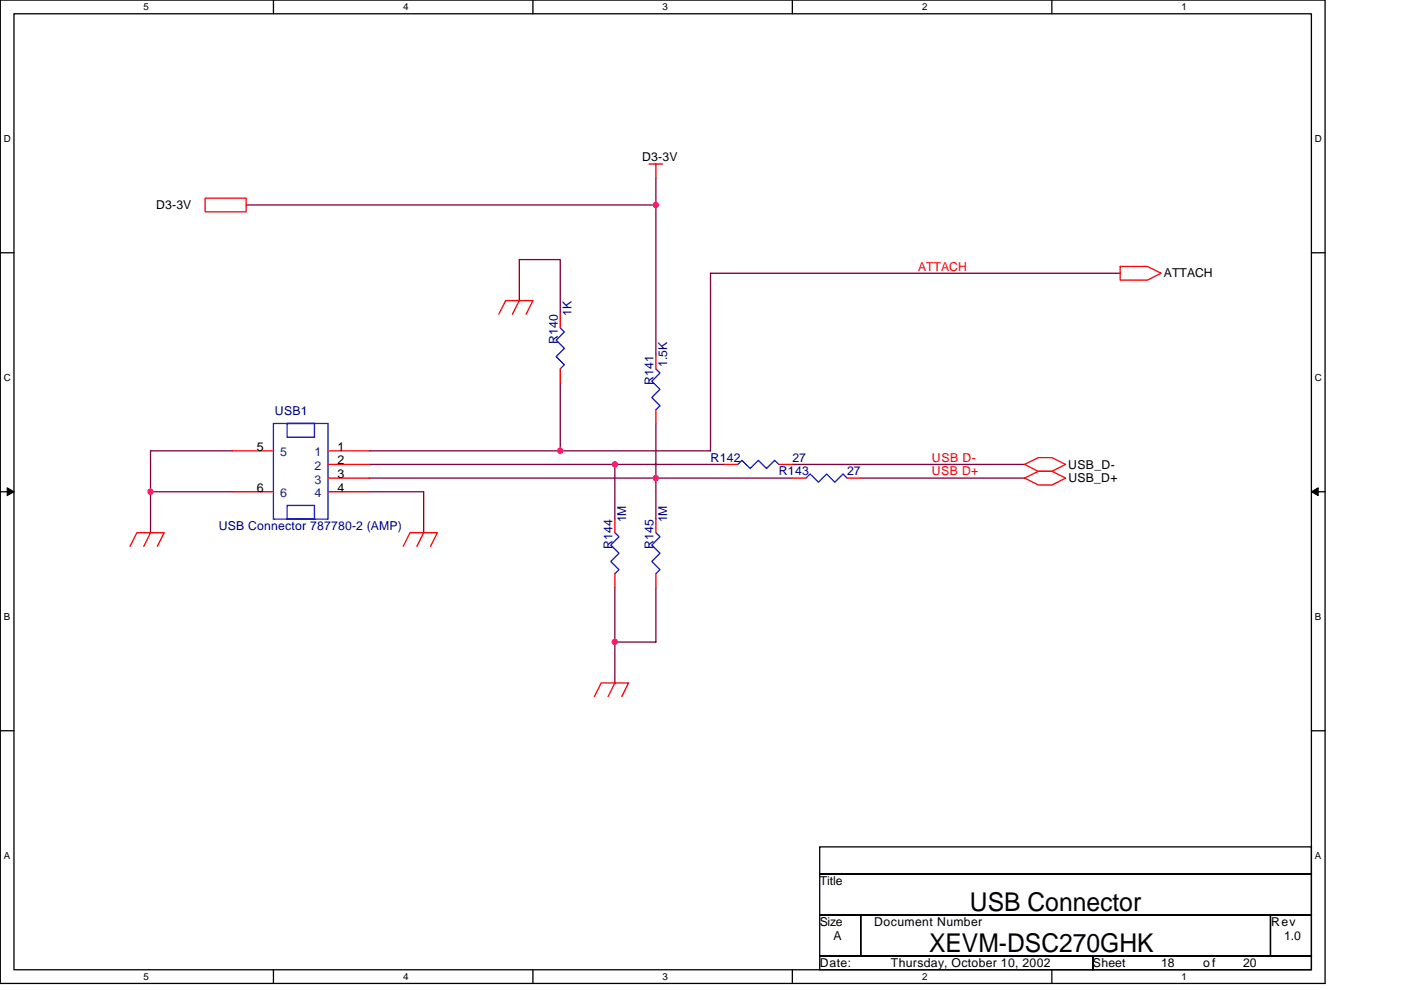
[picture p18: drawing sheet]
<svg xmlns="http://www.w3.org/2000/svg" width="297mm" height="210mm" viewBox="0 0 297 210" stroke-linecap="round" stroke-linejoin="round" font-family="sans-serif">
<defs><g id="words">
<g font-size="5.5">
<text x="205.7" y="193.2">USB Connector</text>
<text x="197" y="201.9">XEVM-DSC270GHK</text>
</g>
<g font-size="2.6">
<text x="136.2" y="34.2">D3-3V</text>
<text x="33.1" y="44.3">D3-3V</text>
<text x="246.8" y="58.8">ATTACH</text>
<text x="54.5" y="95.6">5</text>
<text x="71.6" y="95.6">1</text>
<text x="71.6" y="98.4">2</text>
<text x="71.6" y="101.3">3</text>
<text x="226.5" y="99.4">USB_D-</text>
<text x="54.5" y="104.2">6</text>
<text x="71.6" y="104.2">4</text>
<text x="226.5" y="102.3">USB_D+</text>
<text x="173.8" y="187.7">Title</text>
<text x="173.8" y="196.4">Size</text>
<text x="185.4" y="196.4">Document Number</text>
<text x="269.5" y="196.4">Rev</text>
<text x="176.7" y="199.3">A</text>
<text x="272.2" y="199.3">1.0</text>
<text x="173.8" y="205">Date:</text>
<text x="188.9" y="205">Thursday, October 10, 2002</text>
<text x="231.7" y="205">Sheet</text>
<text x="246.2" y="205">18</text>
<text x="255.1" y="205">o f</text>
<text x="263.6" y="205">20</text>
</g>
<g font-size="2.6" fill="#f00">
<text x="194.6" y="57.4">ATTACH</text>
<text x="197.5" y="97.9">USB D-</text>
<text x="197.5" y="100.8">USB D+</text>
</g>
<g font-size="2.6" fill="#000080">
<text x="121.2" y="66.9" transform="rotate(-90 121.2 66.9)">1K</text>
<text x="118.3" y="73" transform="rotate(-90 118.3 73)">R140</text>
<text x="141.5" y="77.9" transform="rotate(-90 141.5 77.9)">1.5K</text>
<text x="138.6" y="81.7" transform="rotate(-90 138.6 81.7)">R141</text>
<text x="58.3" y="88.1">USB1</text>
<text x="150.6" y="97.9">R142</text>
<text x="165.1" y="100.8">R143</text>
<text x="168" y="97.9">27</text>
<text x="179.6" y="100.8">27</text>
<text x="46.4" y="112.4">USB Connector 787780-2 (AMP)</text>
<text x="132.8" y="110.7" transform="rotate(-90 132.8 110.7)">1M</text>
<text x="141.5" y="110.7" transform="rotate(-90 141.5 110.7)">1M</text>
<text x="129.9" y="116.4" transform="rotate(-90 129.9 116.4)">R144</text>
<text x="138.6" y="116.4" transform="rotate(-90 138.6 116.4)">R145</text>
</g>
<g font-size="2.6" fill="#004080">
<text x="59.4" y="96.8">5</text>
<text x="66.7" y="96.8">1</text>
<text x="66.7" y="99.6">2</text>
<text x="59.4" y="105.4">6</text>
<text x="66.7" y="102.5">3</text>
<text x="66.7" y="105.4">4</text>
</g>
<g font-size="2.1">
<text x="30.5" y="2.2">5</text>
<text x="85.5" y="2.2">4</text>
<text x="140.5" y="2.2">3</text>
<text x="195.5" y="2.2">2</text>
<text x="250.5" y="2.2">1</text>
<text x=".8" y="30.1">D</text>
<text x="278.8" y="30.1">D</text>
<text x=".8" y="80.8">C</text>
<text x="278.8" y="80.8">C</text>
<text x=".8" y="131.4">B</text>
<text x="278.8" y="131.4">B</text>
<text x=".8" y="182.1">A</text>
<text x="278.8" y="182.1">A</text>
<text x="30.5" y="207.8">5</text>
<text x="85.5" y="207.8">4</text>
<text x="140.5" y="207.8">3</text>
<text x="195.5" y="207.8">2</text>
<text x="250.5" y="207.8">1</text>
</g>
</g></defs>
<path d="M.1 0h280.8v208.5h-280.8zM3 2.9h275v202.7h-275z" fill="none" stroke="#000" stroke-width=".28"/>
<g fill="#fff">
<path d="M30.5 .3h1.1v2.3h-1.1z"/>
<path d="M30.5 205.9h1.1v2.3h-1.1z"/>
</g>
<path d="M58 0v2.9M58 205.6v2.9" fill="none" stroke="#000" stroke-width=".28"/>
<g fill="#fff">
<path d="M85.5 .3h1.1v2.3h-1.1z"/>
<path d="M85.5 205.9h1.1v2.3h-1.1z"/>
</g>
<path d="M113 0v2.9M113 205.6v2.9" fill="none" stroke="#000" stroke-width=".28"/>
<g fill="#fff">
<path d="M140.5 .3h1.1v2.3h-1.1z"/>
<path d="M140.5 205.9h1.1v2.3h-1.1z"/>
</g>
<path d="M168 0v2.9M168 205.6v2.9" fill="none" stroke="#000" stroke-width=".28"/>
<g fill="#fff">
<path d="M195.5 .3h1.2v2.3h-1.2z"/>
<path d="M195.5 205.9h1.2v2.3h-1.2z"/>
</g>
<path d="M223 0v2.9M223 205.6v2.9" fill="none" stroke="#000" stroke-width=".28"/>
<g fill="#fff">
<path d="M250.5 .3h1.2v2.3h-1.2z"/>
<path d="M250.5 205.9h1.2v2.3h-1.2z"/>
<path d="M.8 28.3h1.5v2.3h-1.5z"/>
<path d="M278.8 28.3h1.5v2.3h-1.5z"/>
<path d="M.8 78.9h1.5v2.3h-1.5z"/>
<path d="M278.8 78.9h1.5v2.3h-1.5z"/>
</g>
<path d="M.1 53.6h2.9M278 53.6h2.9" fill="none" stroke="#000" stroke-width=".28"/>
<g fill="#fff">
<path d="M.8 129.6h1.4v2.3h-1.4z"/>
<path d="M278.8 129.6h1.4v2.3h-1.4z"/>
</g>
<path d="M.1 104.3h2.9M278 104.3h2.9" fill="none" stroke="#000" stroke-width=".28"/>
<path d="M1.5 103.4l1.5 .9-1.5 .8zM278 104.3l1.5-.9v1.7z" fill="#000" stroke="#000" stroke-width=".21"/>
<g fill="#fff">
<path d="M.8 180.3h1.4v2.3h-1.4z"/>
<path d="M278.8 180.3h1.4v2.3h-1.4z"/>
</g>
<path d="M.1 154.9h2.9M278 154.9h2.9M173.8 179.6h104.2v5.7h-104.2zM173.8 185.3h104.2v8.7h-104.2zM173.8 194h8.7v8.7h-8.7zM182.5 194h86.9v8.7h-86.9zM269.4 194h8.6v8.7h-8.6zM173.8 202.7h57.9v2.9h-57.9zM231.7 202.7h46.3v2.9h-46.3z" fill="none" stroke="#000" stroke-width=".28"/>
<g fill="none" stroke="#800040" stroke-width=".28">
<path d="M139.1 37.7v37.6M52.2 43.5h86.9M237.5 57.9h-86.9v37.7h-72.4M110.1 63.7v-8.7h8.7v11.6M49.3 95.6h-17.4v17.3M78.2 98.5h75.3M118.8 81.1v14.5M130.4 98.5v11.6M139.1 89.8v20.3M168 98.5h49.2M31.9 104.3h17.4M78.2 104.3h11.6v8.6"/>
<path d="M78.2 101.4h89.8M182.5 101.4h34.7M130.4 124.5v20.3M139.1 124.5v11.6h-8.7"/>
</g>
<g fill="none" stroke="#f00" stroke-width=".28">
<path d="M137.6 34.8h2.9M139.1 34.8v2.9M43.5 42h8.7v2.9h-8.7zM237.5 56.5h5.8l2.9 1.4-2.9 1.5h-5.8zM105.7 66.6l1.5-2.9h5.8l-1.5 2.9M110.1 63.7l-1.5 2.9M118.8 66.6v2.9M118.8 78.2v2.9M139.1 75.3v2.9M49.3 95.6h8.7M69.6 98.5h8.6M69.6 95.6h8.6"/>
<path d="M139.1 86.9v2.9M153.5 98.5h2.9M165.1 98.5h2.9M217.2 98.5l2.9-1.5h2.9l2.9 1.5-2.9 1.4h-2.9zM27.6 115.8l1.4-2.9h5.8l-1.4 2.9M31.9 112.9l-1.4 2.9M49.3 104.3h8.7M69.6 101.4h8.6M69.6 104.3h8.6M85.5 115.8l1.4-2.9h5.8l-1.4 2.9M89.8 112.9l-1.4 2.9M130.4 110.1v2.8"/>
<path d="M139.1 110.1v2.8M168 101.4h2.9M179.6 101.4h2.9M217.2 101.4l2.9-1.5h2.9l2.9 1.5-2.9 1.4h-2.9zM130.4 121.6v2.9M139.1 121.6v2.9M126 147.7l1.5-2.9h5.8l-1.5 2.9M130.4 144.8l-1.5 2.9"/>
</g>
<path d="M118.8 69.5l.9 .9-1.8 1.7 1.8 1.8-1.8 1.7 1.8 1.7-.9 .9M139.1 78.2l.8 .9-1.7 1.7 1.7 1.7-1.7 1.8 1.7 1.7-.8 .9M58 89.8h11.6v20.3h-11.6zM60.9 89.8h5.8v2.9h-5.8zM156.4 98.5l.9-.9 1.7 1.7 1.8-1.7 1.7 1.7 1.8-1.7 .8 .9M60.9 107.2h5.8v2.9h-5.8zM130.4 112.9l.8 .9-1.7 1.8 1.7 1.7-1.7 1.7 1.7 1.8-.8 .8M139.1 112.9l.8 .9-1.7 1.8 1.7 1.7-1.7 1.7 1.7 1.8-.8 .8M170.9 101.4l.9-.9 1.7 1.7 1.8-1.7 1.7 1.7 1.7-1.7 .9 .9" fill="none" stroke="#00f" stroke-width=".28"/>
<g fill="#f0f" stroke="#f0f" stroke-width=".28">
<circle cx="31.9" cy="104.3" r=".57"/>
<circle cx="130.4" cy="136.1" r=".57"/>
<circle cx="118.8" cy="95.6" r=".57"/>
<circle cx="139" cy="101.4" r=".57"/>
<circle cx="130.4" cy="98.5" r=".57"/>
<circle cx="139" cy="43.5" r=".57"/>
</g>
<use href="#words"/>
</svg>
